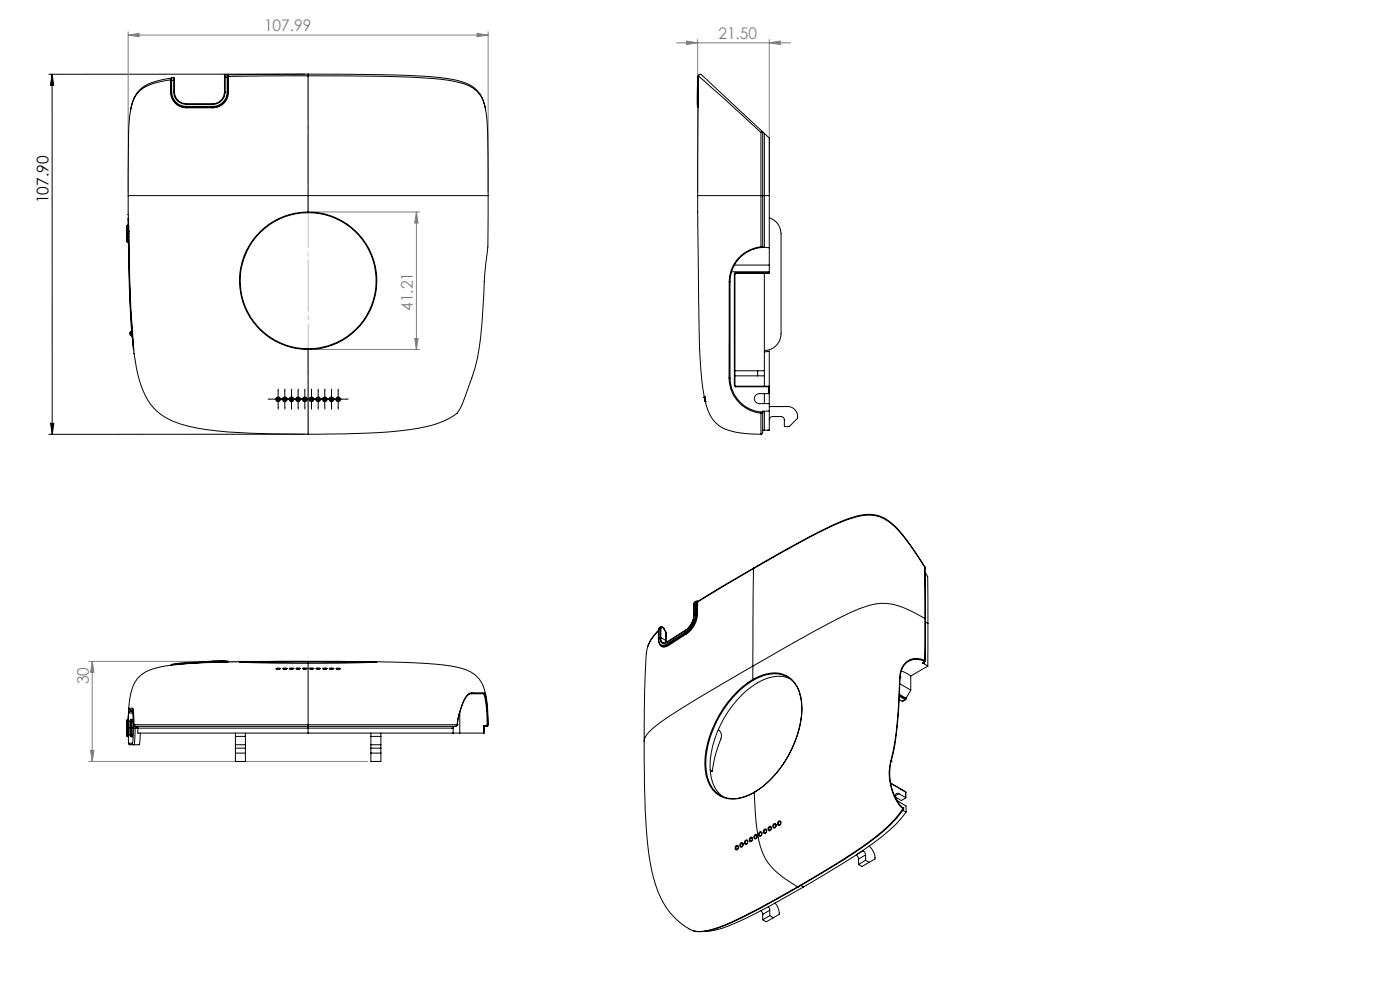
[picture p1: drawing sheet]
<svg xmlns="http://www.w3.org/2000/svg" width="420mm" height="297mm" viewBox="0 0 420 297" stroke-linecap="round" stroke-linejoin="round" font-family="sans-serif">
<defs><g id="words">
<g font-size="4.8" fill="#808080">
<text x="79.2" y="9.4">107.99</text>
<text x="215.5" y="11.7">21.50</text>
<text x="123.9" y="93.2" transform="rotate(-90 123.9 93.2)">41.21</text>
<text x="26.6" y="205.1" transform="rotate(-90 26.6 205.1)">30</text>
</g>
<text font-size="4.8" x="14.6" y="60.9" transform="rotate(-90 14.6 60.9)">107.90</text>
</g></defs>
<g fill="none" stroke="#000" stroke-width=".3">
<path d="M15.6 22.3l.5 3.3h-1zM15.6 22.3l.1 107.9M91.4 22.2l-76.8 .1M81 119.6h22.9M83.4 117.1v5M85.4 117.1v5M87.5 117.1v5M89.4 117.1v5M91.4 117.1v5M93.5 117.1v5M95.5 117.1v5M97.4 117.1v5"/>
<path d="M99.4 117.1v5M101.5 117.1v5M15.2 126.9h1l-.5 3.3zM91.4 130.1l-76.7 .1"/>
</g>
<g fill="none" stroke="#808080" stroke-width=".3">
<path d="M38.5 10.5l3.2-.5v1zM38.5 9.5v48.1M38.5 10.5h107.9M143.1 10l3.3 .5-3.3 .5zM146.4 9.5v48.1M203 12.8h34.1M206 12.3l3.3 .5-3.3 .5zM209.3 11.8v45.8M230.8 12.8l3.3-.5v1zM230.8 11.8v45.8M93.5 63.5h32.4M124.9 63.5v41.2"/>
<path d="M124.9 63.5l.5 3.3h-1zM93.5 104.7h32.4M124.4 101.5h1l-.5 3.2zM26.7 198.2h64.7M27.7 198.2l.5 3.3h-1zM27.7 198.2v30M26.7 228.2h83.5M27.2 224.9h1l-.5 3.3z"/>
</g>
<g fill="none" stroke="#000" stroke-width=".3" stroke-dasharray="15.2 1.3 1.3 1.3">
<path d="M81 119.6h-.5M83 119.6h-.5M83.5 117.1v-.5M85 119.6h-.5M85.5 117.1v-.5M86 119.6h.5M87 119.6h-.5M87.5 117.1v-.5M88 119.6h.5M89 119.6h-.5M89.5 117.1v-.5M90 119.6h.5"/>
<path d="M91 119.6h-.5M91.5 117.1v-.5M92 119.6h.5M93 119.6h-.5M93.5 117.1v-.5M94 119.6h.5M95 119.6h-.5M95.5 117.1v-.5M96 119.6h.5M97 119.6h-.5M97.5 117.1v-.5M98 119.6h.5"/>
<path d="M99 119.6h-.5M99.5 117.1v-.5M100 119.6h.5M101.5 117.1v-.5M102 119.6h.5M104 119.6h.5M83.5 122.1v.5M85.5 122.1v.5M87.5 122.1v.5M89.5 122.1v.5M91.5 122.1v.5M93.5 122.1v.5"/>
<path d="M95.5 122.1v.5M97.5 122.1v.5M99.5 122.1v.5M101.5 122.1v.5"/>
</g>
<path d="M92.4 22.2l.1 107.9" fill="none" stroke="#c0c0c0" stroke-width=".3" stroke-dasharray="15.2 1.3 1.3 1.3" stroke-dashoffset="1.3"/>
<path d="M15.6 22.3l.5 3.3h-1zM15.2 126.9h1l-.5 3.3z" fill="#000"/>
<g fill="#808080">
<path d="M38.5 10.5l3.2-.5v1zM143.1 10l3.3 .5-3.3 .5z"/>
<path d="M230.8 12.8l3.3-.5v1zM206 12.3l3.3 .5-3.3 .5z"/>
<path d="M124.4 101.5h1l-.5 3.2zM124.9 63.5l.5 3.3h-1zM27.2 224.9h1l-.5 3.3zM27.7 198.2l.5 3.3h-1z"/>
</g>
<g fill="none" stroke="#000" stroke-width=".3">
<path d="M51.2 24a16.9 16.9 0 0 0-9.3 3.2 11.8 11.8 0 0 0-3 7.8l-.3 5.7-.1 17.9M51.2 24v3.6M51.2 27.6a4.7 4.7 0 0 0 4.6 4.7M51.2 23.7v.3M51.2 27.6h.1M51.2 24h.1M51.3 23.5a15.2 15.2 0 0 0-9.6 3.7l-1.4 1.9-1.1 3.6M51.3 27.6a4.5 4.5 0 0 0 4.5 4.5M51.3 27.6h.2M51.3 24.1h.2M51.3 23.6v.5M51.3 23.6l-.1 .1"/>
<path d="M51.3 23.5l-.1 .2M51.3 24.1v3.5M51.4 23.4l-.1 .1M51.4 23.4l-.1 .2M51.5 23.3l-.1 .1M51.5 27.6a4.3 4.3 0 0 0 4.3 4.3M51.5 24.1v3.5M51.5 23.4v.7M52.1 23.2l.3 .2v.6M52.1 24l-.6 .1M52.1 24v3.6M52.1 27.6a3.7 3.7 0 0 0 3.7 3.7"/>
<path d="M52.1 27.6h.3M52.1 24h.3M52.1 23.3v.7M52.1 23.2l-.6 .1M52.4 27.6a3.5 3.5 0 0 0 3.4 3.5M52.4 24v3.6M55.8 31.3h8.1M55.8 31.9h8.1M55.8 31.1h8.1M55.8 31.1v.2M55.8 32.1h8.1M55.8 31.9v.2"/>
<path d="M55.8 32.3h8.1M55.8 32.1v.2M63.9 31.9v.2M63.9 31.1v.2M63.9 32.1v.2M67.3 27.6a3.5 3.5 0 0 1-3.4 3.5M67.3 27.6h.3M67.3 23.1h.3M67.3 23.1v4.5M67.5 22.4l-.2 .7M67.6 27.6a3.7 3.7 0 0 1-3.7 3.7M67.6 23.1v4.5"/>
<path d="M67.6 23.1h.6M67.6 23.1v-.7h.6v.7M68.1 22.4h.2M68.2 23.1v4.5M68.2 27.6a4.3 4.3 0 0 1-4.3 4.3M68.2 27.6h.1M68.2 23.1h.1M68.3 22.4v.4M68.3 22.4h.1M68.3 27.6a4.5 4.5 0 0 1-4.4 4.5M68.3 27.6h.2M68.3 22.8v.3"/>
<path d="M68.3 22.9h.2M68.3 22.8l.2 .1M68.3 22.4l.2 .5M68.3 23.1v4.5M68.5 27.6a4.7 4.7 0 0 1-4.6 4.7M68.5 22.9v4.7M68.5 22.9h.1M92.4 22.2a489.7 489.7 0 0 1 38.5 .9 22.1 22.1 0 0 1 11.4 3.2 9.7 9.7 0 0 1 3.4 6.5M92.4 22.2l-24.1 .2M92.4 22.7l27.9 .3a71.6 71.6 0 0 1 18.8 2.1 9.1 9.1 0 0 1 6.7 8.8 301.5 301.5 0 0 1 .6 24.7M92.4 22.7v35.9M92.4 22.7l-23.9 .2"/>
<path d="M92.4 22.2v.5M209.2 27.6h.2M209.2 27.6v4.3M209.3 32l.1 .1M209.3 23.1h.2M209.3 23.1l-.1 4.5M209.4 27.6v1.2M209.4 27.6v4.4M209.5 23.1l-.1 4.5M209.5 22.7a.53 .53 0 0 1 .5-.5 .53 .53 0 0 1 .6 .3l18 16.9M209.5 22.7l18.8 17M209.5 22.7l-.2 35.9"/>
<path d="M209.6 22.8l-.1 .3M209.7 22.5l-.4 .6M228.3 39.7v18.9M228.3 39.7l.5 .1M228.6 39.4l-.3 .3M228.6 39.4l.2 .4M228.6 39.4l.7 .6M228.8 39.8v18.8M38.5 58.6v5.6M38.5 58.6h53.9M92.4 58.6v4.9M92.4 58.6h54"/>
<path d="M146.4 58.6v15.4l-1.1 10.5a129.6 129.6 0 0 1-2.8 25.8 72.1 72.1 0 0 1-5.2 13.2 22.2 22.2 0 0 1-11.7 4.8 214.4 214.4 0 0 1-32.3 1.8h-.9M209.3 58.6h19M209.3 58.6l.4 36.1a164.4 164.4 0 0 0 1.6 24.3M228.3 58.6h.5M228.3 58.6v15.4M228.8 58.6h.5M228.8 58.6v15.4M229.3 58.6h1.5M229.3 40v18.6M229.3 40l1.5 1.4v17.2M229.3 58.6v15.6M230.8 58.6v15.7"/>
<path d="M38 67.8v4.6M38 67.8v.2M38 68v1.8M38 68h.2M38 67.8l.2-.2v.4M38 69.8v.6M38 70.4l.2 .2M38 69.8h.1M38 70.4h.1M38 70.4v1.7M38 72.1v.3M38 72.1h.2"/>
<path d="M38 72.4l.2 .2M38.1 67.6h.2M38.2 69.6l-.2 .2M38.2 69.6h.1M38.2 68v1.6M38.2 68h.1M38.2 69.6v1M38.2 70.6h.1M38.2 72.1v.5M38.2 72.6h.1M38.2 70.6v1.5M38.2 72.1h.1"/>
<path d="M38.3 68v1.6l.2-.2M38.3 67.6v.4M38.3 68h.2M38.3 69.6v1M38.3 70.6l.2 .2M38.3 72.1v.5M38.3 72.1h.2M38.3 72.6l.2 .2M38.3 70.6v1.5M38.5 64.2h.1M38.5 64.2l.2 5.9M38.5 65.6l.1 4.5"/>
<path d="M38.5 67.4v.6M38.5 67.4l-.2 .2M38.5 65.6v1.8M38.5 70.8v1.3M38.5 69.4v1.4M38.5 69.4h.1M38.5 68v1.4M38.5 69.4l-.2 .2M38.5 70.8h.1M38.5 65.3v.3M38.5 72.8l.4 17.4 .6 9.1M38.5 72.1v.7"/>
<path d="M38.6 70.1a427.8 427.8 0 0 0 1.1 30M38.6 70.1h.1M38.7 70.1a553.4 553.4 0 0 0 1.5 35.5v.3M92.4 63.5a20.6 20.6 0 0 1 20.7 20.6 20.6 20.6 0 0 1-20.7 20.6M92.4 63.7a20.4 20.4 0 0 1 20.4 20.4 20.4 20.4 0 0 1-20.4 20.4M92.4 63.5v.2M92.4 63.5a20.6 20.6 0 0 0-20.6 20.6 20.6 20.6 0 0 0 20.6 20.6M92.4 63.7a20.4 20.4 0 0 0-20.4 20.4 20.4 20.4 0 0 0 20.4 20.4M220.3 79.4h10.5M228.3 74a10.5 10.5 0 0 0-9.5 10.5M228.3 74v.2M228.3 74h.5"/>
<path d="M228.3 74.2a10.3 10.3 0 0 0-9.3 10.3M228.6 74.2h-.3M228.6 74.2h.7M228.8 74l-.2 .2M229.3 74.2l1.5 .1M230.8 65.3a5 5 0 0 1 3.5 4.8v29.9a5.1 5.1 0 0 1-5 5.1M230.8 74.3v7.4M39 99.8h.1M39 99.8l.1 .6M39.1 99.8v.6M39.2 99.6l-.2 .2M39.3 99.6v1"/>
<path d="M39.3 99.6l-.2 .2M39.3 99.6h.1M39.3 99.6l.1 1M39.5 99.3h.1M39.5 99.3l.2 1.4M39.5 99.3l-.2 .3M218.8 84.5l-.1 28.8M218.8 84.5h.2M219 84.5v28.7M219.5 81.5h11.1M220.3 82.1h.2M220.3 82.1v33.4"/>
<path d="M220.5 82.1v33.4M220.7 81.7l-.4 .4M220.7 81.7v.2M220.7 81.9l-.2 .2M220.7 81.7h9.9M220.7 81.9h9.9M229.3 81.9v23.2M230.6 81.5l.2 .1M230.6 81.7h.2M230.6 81.7v.2M230.6 81.5v.2M230.8 81.7l-.2 .2"/>
<path d="M39.1 100.4l.2 .2M39.1 100.4h.1M39.3 100.6h.1M39.4 100.6l.2 .1M39.4 100.6l.3 .1M39.6 100.7l.4 3.9M39.6 100.7h.1M39.7 100.1l.3 4.5M39.8 100.1h-.1M40 104.6l.1 .3M40.2 105.9a33.2 33.2 0 0 0 4.9 15.1 18.3 18.3 0 0 0 11.6 6.8 118.1 118.1 0 0 0 24.8 2.2l10.9 .1M40.2 105.9h.1"/>
<path d="M92.4 104.5v.2M92.4 104.7v25.4M211.3 119h.1M211.3 119l.2 .6M211.3 119l.3 1.4-.1-.8M211.4 119.6l-.1-.6 .3 1.3M211.4 119.6l-.1-.6 .3 1.4M211.4 119.6l.1 .1M211.5 119.7l.1 .7M211.5 119.7v.1M218.7 113.3a10.6 10.6 0 0 0 9.6 10.6M219 113.2l-.3 .1"/>
<path d="M219 113.2a10.3 10.3 0 0 0 9.3 10.3M220.3 115.5l.4 .4M220.3 115.5h.2M220.5 115.5l.2 .2M220.5 112.6h6.8M220.5 111.1h6.8M220.7 115.7v.2M220.7 115.9h9.9M220.7 115.7h9.9M227.3 112.6h2M227.3 111.1h2M227.3 111.1v1.5"/>
<path d="M229.3 105.5v5.6M229.3 105.5l1.5-.2v10.6M229.3 118v3M229.3 112.6v3.1M229.3 105.1v.4M229.3 111.1v1.5M230.6 118h-2.8a1.5 1.5 0 0 0-1.5 1.5 1.5 1.5 0 0 0 1.5 1.5h3v2.2M230.6 115.7v.2M230.6 115.7l.2 .2M230.6 115.9h.2M230.6 115.9v2.1M230.8 115.9v2.1h-.2"/>
<path d="M230.8 118v2.9M211.6 120.4a10.4 10.4 0 0 0 9.8 9.2l6.9 .5M211.6 120.4h.1M228.3 123.9v6.2M228.3 123.5v.4M228.3 123.5l.5 .2M228.8 123.7l-.5 .2M228.8 123.7v5.9l-.5 .5M229.3 123.3v5.6M229.3 123.3l-.5-.1v.5M230.8 123.2l-1.5 .1M230.8 123.2v5.7h-2"/>
<path d="M230.8 121.8h5.5a3.1 3.1 0 0 1 3 3.5l-2.5 2.5h-1.5v-2a.96 .96 0 0 0-1-1h-2.5a1.02 1.02 0 0 0-1 1M226.1 170.4l-.3 29.2M226.1 170.4l-16.8 10M226.2 170.2l-16.8 10M226.2 170.2l-.1 .2M277.4 170a68.4 68.4 0 0 0-9.1-12.3 10.7 10.7 0 0 0-11.1-2.9 65 65 0 0 0-14.2 6.1l-16.9 9.5M277.4 170l.1 15.3M277.4 170l.1 .2M277.5 169.9a53.8 53.8 0 0 0-10.5-13.5 11 11 0 0 0-11.2-1.4 116.1 116.1 0 0 0-20.6 10l-9 5.2M277.5 169.9v.3M277.5 169.9l-.1 .1M277.5 170.2l.1 15.3"/>
<path d="M277.5 171.6l.8 1.2 .1 14.1M51.4 199.1v.2M55.8 198.6v.2M55.8 198.8l-4.5 .5M55.8 198.6l-4.3 .5M55.8 198.9l-2.9 .3M55.8 198.8v.1M63.9 198.2v.2M63.9 198.4l-8.1 .4M63.9 198.2l-8.1 .4M63.9 198.4v.1M67.5 198.1l-3.6 .1"/>
<path d="M68.1 198.1l-4.2 .1M68.2 198.1l.1 .2M68.3 198.3l-12.5 .6M68.3 198.3l-4.4 .1M92.4 198.2a454 454 0 0 1 40.8 1.1l4.3 .8a9.5 9.5 0 0 1 8.4 8.8l.4 3.3 .1 5M92.4 198.8v18.4M92.4 198.2l20.6 .2-20.6 .4M92.4 198.2h.1M92.4 198.2a453.8 453.8 0 0 0-40.7 1.1l-4.4 .8a9.5 9.5 0 0 0-8.3 8.8l-.5 6.6M92.4 198.2l-20.5 .2 20.5 .4M92.4 198.2v.2M92.4 198.4l18.6 .1"/>
<path d="M92.4 198.4l-18.5 .1M197.5 191.4l.2 1.1 .7 1M197.5 191.4h.1M197.6 191.4a1.57 1.57 0 0 0 .7 1.8 1.57 1.57 0 0 0 1.9-.3M197.6 191.4h-.1M197.6 189a11.1 11.1 0 0 0-3.9 9l-.3 8.9-.1 15.3M197.6 188.8l-1.9 2.3-1.4 2.8M197.6 188.6l-.1 2.8M197.7 188.6l.1-.3-.2 .3M197.7 188.6l-.1 2.8M197.7 188.6h-.1M197.9 191.1l.2 1 .4 .5 1 .2 .7-.4"/>
<path d="M197.9 191.1h.3M197.9 193.1a1.54 1.54 0 0 0 2.7 .3M198 188.2l-.3 .4M198 188.2l-.1 2.9M198 188.2h.3M198.1 187.9l.4-.1 .5 .5M198.1 187.9l-.4 .3M198.1 187.9l-.1 .3M198.2 191.1l.3 1.2 .3 .2M198.2 191.1l1.5 .8M198.3 188.2l.2-.3 .5 .4M198.3 188.2l-.1 2.9"/>
<path d="M198.9 192.6h.1M199 188.3h.1M199 188.3l.7 1.1M199.1 188.3h.1M199.1 188.3l.6 1.1M199.7 189.4l.1 .2M199.7 191.9l.1 .7v-.6M199.7 189.4l.1 .4M199.7 191.9l.1 .1M199.7 189.4h.1M199.8 192h.1M199.8 189.6v.2"/>
<path d="M199.8 189.6l-.1 2.3M199.8 189.8v2.2M200.2 192.9l.2 .2M200.3 192.3l-.8 .4-.6-.1M200.3 192.3l-.1 .1M200.4 193.1a1.87 1.87 0 0 1-2 .4M200.4 193.1v.1M200.4 193.2l.2 .2M200.4 193.2l-.9 .4h-1M205.6 189l-5.4 3.4M205.6 189.5l-5.4 3.4M205.6 189.5l.1 .2"/>
<path d="M205.6 188.9l-5.3 3.4M205.6 188.9v.1M205.7 189.7l-5.3 3.4M205.7 189.7l.1 .1M205.8 189.8l.2 .2M205.8 189.8l-5.4 3.4M206 190l-5.4 3.4M208.1 184.5a5.6 5.6 0 0 1-2.5 4.4M208.2 180.9l-.1 3.6M208.2 184.4a6 6 0 0 1-2.6 4.6M208.2 184.4l-.1 .1M208.2 180.8v3.6"/>
<path d="M208.2 180.8v.1M208.4 180.5l-.2 .3M208.6 184.2a7.1 7.1 0 0 1-3 5.3M208.6 184.2h.3M208.7 180.5l-.5 .3M208.7 180.5l-.1 3.7M208.7 180.5h.3M208.8 180.2h.5M208.8 180.2l-.6 .7M208.8 180.2l-.1 .3M208.9 184.2a7.3 7.3 0 0 1-3.2 5.5M208.9 184.2h.1"/>
<path d="M209 184.2a7.3 7.3 0 0 1-3.2 5.6M209 184.2h.2M209 180.5l-.1 3.7M209 180.4h.3M209 180.3v.2M209 180.3l.3 .1M209 180.4v3.8M209 180.3v.1M209.2 184.2a7.8 7.8 0 0 1-3.2 5.8M209.3 180.4l-.1 3.8M209.3 180.2l-.3 .1M209.3 180.4h.1"/>
<path d="M209.4 180.2h-.1M209.4 180.2l-.1 .2M225.8 199.6v4M225.8 199.6l-2.1 1.3a310.5 310.5 0 0 0-26.8 16.6l-1.6 1.3a5.5 5.5 0 0 0-2 3.4M276.8 198.7l.5 .2M277.3 198.2a4.7 4.7 0 0 0-6.5 1.9M277.3 198.9l1 .7M277.3 198.2v.2M277.3 198.4h.1M277.3 198.4l-.5 .3M277.3 198.4v.5M277.4 198.4l-.6 .3"/>
<path d="M277.4 197.9a5.1 5.1 0 0 0-7.5 5.1M277.4 197.9l-.1 .3M277.4 197.9l.2 .2M277.5 185.3a34.2 34.2 0 0 0-10.3-4.3 20.5 20.5 0 0 0-11.8 2.4 457.9 457.9 0 0 0-29.6 16.2M277.5 185.3l-.1 12.6M277.5 185.3l.1 .3M277.6 198.1l-.2 .3M277.6 185.5v12.6M277.6 186.4l.8 .5M278.3 199.6l-5.1 3M278.4 186.9l-.1 12.7M38 218.4v.1"/>
<path d="M38 217.9h.1M38 218.2v.3M38 218.2h.1M38 217.9v.3M38 218.5h.1M38 218.5v1.7M38 216.2v1.7M38 215.9v.3M38 218.5l.2 .2M38 216.2h.2M38 218.2h.2M38.2 215.7l-.2 .2"/>
<path d="M38.2 218.2v.5M38.2 217.7v.5M38.2 217.7l-.2 .2M38.2 218.7h.1M38.2 217.7h.1M38.2 215.7v.5M38.2 216.2v1.5M38.2 218.7v1.5M38.2 215.7h.1M38.2 216.2h.1M38.3 215.7l.2-.2v.7M38.3 218.7l.2 .1"/>
<path d="M38.3 218.2v.5M38.3 218.2h.2M38.3 217.7v.5M38.3 218.7l.2 .2M38.3 216.2h.2M38.3 215.7v.5M38.3 216.2v1.5M38.3 218.7v1.5M38.5 218.8v.1M38.5 218.9v1.3M38.5 218.9h.1M38.5 217.5h.1"/>
<path d="M38.5 217.5l-.2 .2M38.5 218.2v.7M38.5 217.5v.7M38.5 216.2v1.3M38.5 218.2h.5M38.6 213.7l-.1 1.8M38.6 213.7h1.1M38.6 213.7h.1M38.7 212.3h1.1M38.7 212.3l-.2 3.2M38.7 212.3v.3l.5 .2M38.9 213.3l-.3 .3"/>
<path d="M38.9 213.3l1.1-.1-.3 .5M38.9 213.3l-.3 .4M39 218.2l.1 2M39 218.2h.1M39.1 216.2l-.1 2M39.1 218.2v2M39.1 216.2v2M39.1 215.9v.3zM39.1 218.2h.2M39.1 216.2h.2M39.2 212.8h.8M39.2 212.8l-.1 .4"/>
<path d="M39.3 215.7l-.2 .5M39.3 215.7v.5M39.3 215.7h.1M39.3 216.2v4M39.3 216.2h.1M39.4 218.2h.2M39.4 215.7v.5M39.4 218.2v2M39.4 216.2h.3M39.4 216.2v2M39.5 216.2l.1-.7 .1 .7M39.6 215.6l-.2 .1"/>
<path d="M39.6 218.2l.1 2M39.6 218.2h.4M39.7 212.8l-.1 .4M39.7 216.2l-.1 2M39.7 213.7l.2 1.1 .1 3.4M39.8 212.3l.2 .6M39.8 212.3l.3 1.3 .1 3.6M40 218.2l-.3 4.5M40 218.2h.5M40.2 217.2l.4 .5h51.8M40.2 217.2h52.2M40.2 217.2h.1"/>
<path d="M40.5 218.2l-.3 5M40.5 217.7v.5M41.1 217.7v.5h.2M41.3 218.2v1.5h51.1M41.3 218.2h94.7M41.3 217.7v.5M42.1 219.7l-.3 3.4-1.6 .1M70.6 219.7v1M73.6 219.7v1M82.8 200.3l.9-.1 .4 .2-.9 .2zM83.9 200.5h-.9M84 200.4l-1.1 .1"/>
<path d="M84.8 200.3h1.3a1.03 1.03 0 0 1-1.4 .1zM84.9 200.4h1.1M85 200.5h.9M86.7 200.3h1.5l-.7 .2zM87.9 200.4l-.9 .1M88 200.4h-1.1M88.8 200.3l.9-.1 .4 .2-.6 .1zM88.9 200.4h1.1M89 200.4h.9M90.8 200.3l.9-.1 .4 .2-.9 .1zM90.9 200.4h1.1M91 200.4h.9"/>
<path d="M92.4 217.2v.5M92.4 217.2h44.7M92.4 217.7h44.1M92.4 217.7v2M92.8 200.3h1.4l-1 .2zM92.9 200.4h1.1M93 200.4h.9M94.8 200.3h1.3l-.6 .2zM94.9 200.4h1.1M95 200.4h.9M96.8 200.3h1.3a.98 .98 0 0 1-1.4 0zM96.9 200.4h1.1"/>
<path d="M97 200.4l.9 .1M98.8 200.3l.3-.1a.61 .61 0 0 1 .9 .2l-.8 .1zM98.9 200.4h1.1M99 200.5h.9M100.8 200.4l.3-.2a.63 .63 0 0 1 1 .3zM100.9 200.4l1.1 .1M101 200.5h.9M111.3 219.7v1M114.3 219.7v1M135.7 219.7h9.4M136 218.2v1.5h-43.6M136 217.7v.5"/>
<path d="M137.1 217.2l-.3 .4-.3 .1M137.1 217.2h.1M137.2 217.2l-.2 .3-.5 .2M137.2 217.2h.1M137.9 213.5v6.2M141.4 207.9a3.2 3.2 0 0 0-2.4 2.6 25.7 25.7 0 0 0-1.8 6.7M141.4 207.9h3.7M141.5 207.6l3.8 .1M141.5 207.6a3.1 3.1 0 0 0-2.3 2.3l-1.5 4-.6 3.3M141.5 207.6l-.1 .3M145.1 207.9a26.3 26.3 0 0 1 1.1 9.3M145.2 218.2l-.1 1.5"/>
<path d="M145.2 217.5v.7M145.2 218.2h.1M145.2 217.5h.6M145.2 217.7v.5M145.3 207.7l-.2 .2M145.3 207.7h.1M145.3 207.7a26.5 26.5 0 0 1 1.1 9.5M146.2 217.2l-.4 .3M146.4 217.2h.1M146.4 217.2h-.2M146.4 217.2l-.3 .4-.3 .1v-.2M146.4 217.2l-.4 .5h-.8v-.2"/>
<path d="M215.5 218.8a2.04 2.04 0 0 1 .8 2.7 34.9 34.9 0 0 0-2.6 9.7M225.8 203.6a10.7 10.7 0 0 1 10.4-.9 9.5 9.5 0 0 1 4.3 7.7 30.6 30.6 0 0 1-8 21.9 25 25 0 0 1-6.2 5.2M225.8 203.6a32 32 0 0 0-14.3 25.3 11 11 0 0 0 4.4 9.6 10.2 10.2 0 0 0 10.4-1M225.8 203.6l.2 .3M226 203.9a10.7 10.7 0 0 1 10-1.2 8.4 8.4 0 0 1 3.9 4.9M226 203.9a31.4 31.4 0 0 0-14.2 25.9 9.7 9.7 0 0 0 5.5 9.1 8.6 8.6 0 0 0 4.5 .3M237 203.4a10.1 10.1 0 0 0-9.7 1.2 31.5 31.5 0 0 0-14.3 25 10.7 10.7 0 0 0 3.9 9.1M239.8 207.6a20.4 20.4 0 0 1-.9 13.4 30.8 30.8 0 0 1-13.2 16.7l-2 .9-2 .6M269.7 209.6l1 .6M269.8 208.1l1.9 1.1M269.8 208.3l1.9 1.1M269.8 208.7l1.7 1"/>
<path d="M269.9 203a119.7 119.7 0 0 1-2.7 25.1M269.9 203l.1 .1M269.9 204.9l3.3 1.9M270 203.1a112.7 112.7 0 0 1-2.6 25.1M270 203.1h.1M270.4 201.1l2.8 1.5M270.8 200.1l-.6 1.7-.1 1.3M271.5 209.7h.1M271.5 209.7l-.8 .5M271.6 209.7l-.9 .5M271.7 209.2v.3M271.7 209.4l-.2 .3"/>
<path d="M271.7 209.4v.1M271.7 209.2v.2M271.7 209.5l-.1 .2M273.2 206.8l-1.5 2.6M273.2 202.6v4.2M38 220.4l.2 .3M38 220.2v.2M38 220.2h.2M38.2 220.2v.5M38.2 220.7h.1M38.2 220.2h.1M38.3 220.2h.2"/>
<path d="M38.3 220.2v.5M38.5 220.9l.1 1.8M38.5 220.2v.7l-.2-.2M38.6 222.8l.5 .4M38.6 222.7h1.1M38.6 222.7l.5 .5M39.1 220.2l.2 .5M39.1 220.2v.3zM39.1 220.2h.2M39.1 223.2h1.1M39.3 220.2v.5M39.3 220.7h.1"/>
<path d="M39.3 220.2h.1M39.4 220.7l.2 .1M39.4 220.2h.3M39.4 220.2v.5M39.7 220.2l-.1 .7-.1-.2M39.7 222.7l.5 .5M70.6 223.2v1M70.6 220.7h3M70.6 224.2v4h3v-4M70.6 225.7h3M70.6 220.7v2.5M70.6 224.2h3"/>
<path d="M70.6 223.2h3M73.6 223.2v1M73.6 220.7v2.5M111.3 223.2v1M111.3 220.7h3M111.3 224.2v4h3v-4M111.3 225.7h3M111.3 220.7v2.5M111.3 224.2h3M111.3 223.2h3M114.3 223.2v1M114.3 220.7v2.5"/>
<path d="M193.3 222.2a262.2 262.2 0 0 0 1.2 32.5 39.1 39.1 0 0 0 6 18.1 16.5 16.5 0 0 0 8.2 6.3 18.5 18.5 0 0 0 9-2 325.4 325.4 0 0 0 21.6-11.3M213.1 230.8l.6 .4M213.7 231.2l-.6 .1M226.3 237.5a65 65 0 0 0 2.2 17.2 20.1 20.1 0 0 0 9.5 10.3l1.3 .8M226.3 237.4v.1M267.2 234.7l4.4 2.6M267.2 234.8l4.5 2.5M267.2 228.1a15.7 15.7 0 0 0 3.7 14.3M267.2 228.1l.2 .1M267.4 228.2a15.2 15.2 0 0 0 3.5 13.9M267.4 228.2h.1M268.7 238.9l1.7 1 1.3-.7v-.2"/>
<path d="M269.7 237.9a.75 .75 0 0 0-1 .1 .75 .75 0 0 0 0 1l.7 1.1 2.4 1.4v1.9M269.7 237.9l2 1.1M269.7 237.9l-1.1 .6M271.6 237.3l.1 .2M271.6 237.3h.1M271.7 237.3v.2M271.7 237.3v1.7M271.7 237.5v1.6M220.8 253.5a.65 .65 0 0 1 .8 .6 .65 .65 0 0 1-.8 .6l-.3-.6zM220.9 253.8a.32 .32 0 0 1 .4-.2 .32 .32 0 0 1 .2 .4l-.3 .6a.49 .49 0 0 1-.3-.8zM222.2 252.7a.62 .62 0 0 1 .8 .4 .62 .62 0 0 1-.5 .8 .62 .62 0 0 1-.7-.5 .62 .62 0 0 1 .4-.7zM223.6 251.8a.62 .62 0 0 1 .8 .5 .62 .62 0 0 1-.5 .7 .62 .62 0 0 1-.7-.4 .62 .62 0 0 1 .4-.8z"/>
<path d="M223.8 252h.1a.43 .43 0 0 1 .3 .5 .43 .43 0 0 1-.5 .3zM225.2 250.9a.62 .62 0 0 1 .5 .8 .62 .62 0 0 1-.9 .3v-.6zM225.2 251.2a.39 .39 0 0 1 .5 .5 .39 .39 0 0 1-.6 .2zM226.4 250.2a.62 .62 0 0 1 .9 .4 .62 .62 0 0 1-.5 .8 .62 .62 0 0 1-.7-.5 .62 .62 0 0 1 .3-.7zM226.5 250.5a.3 .3 0 0 1 .4-.2 .3 .3 0 0 1 .2 .4l-.3 .6a.46 .46 0 0 1-.3-.8zM227.9 249.4a.62 .62 0 0 1 .8 .4 .62 .62 0 0 1-.5 .8 .62 .62 0 0 1-.7-.5 .62 .62 0 0 1 .4-.7zM228 250.4a.45 .45 0 0 1-.2-.6 .45 .45 0 0 1 .7-.1 .58 .58 0 0 1-.5 .8M229.3 248.6a.64 .64 0 0 1 .8 .6 .64 .64 0 0 1-.8 .6l-.3-.4zM229.3 248.9a.32 .32 0 0 1 .5-.2 .32 .32 0 0 1 .1 .4l-.1 .4a.34 .34 0 0 1-.5 .1 .34 .34 0 0 1 0-.5zM230.7 247.8a.58 .58 0 0 1 .7 .6 .58 .58 0 0 1-.9 .3l-.1-.6zM230.9 247.9a.43 .43 0 0 1 .5 .5 .43 .43 0 0 1-.7 .3zM232.1 246.9a.58 .58 0 0 1 .7 .7 .58 .58 0 0 1-.9 .3z"/>
<path d="M232.3 247.1a.4 .4 0 0 1 .5 .5 .4 .4 0 0 1-.6 .3zM233.5 246.1a.64 .64 0 0 1 .9 .6 .64 .64 0 0 1-.9 .7l-.2-.4zM256.9 256.2l.5 .5 .2 .8M257.6 257.5v1.6M258.8 254.9l.2 .1M259 255l.5 .5 .2 .7M259 255l-2 1.1M259.7 257.8l1 .6M259.7 256.2v1.6M259.7 257.8l-2.1 1.3M259.7 256.2l-2.1 1.3M260.7 253.6a4.9 4.9 0 0 1 1.8 3.9l-1.8 .9"/>
<path d="M260.7 258.4l-2.1 1.3-1-.6M270.8 242.8l1 .6M270.9 242.4a51.6 51.6 0 0 1-14.6 13l-17 10.4M270.9 242.4l.1 .2M270.9 242.2l.1 .4M270.9 242.2h.1M270.9 242.2v.2M271 242.6a44.1 44.1 0 0 1-12.6 11.5l-8.2 5.4-10.7 6.3M271.8 243.4a46.9 46.9 0 0 1-12.5 11.2l-6.3 4.1-11.9 7.1M228.3 272.9l.5 1.1M228.8 274v1.7M230.5 271.7l.4 1.1"/>
<path d="M230.9 274.4l1.1 .7M230.9 272.8v1.6M230.9 274.4l-2.1 1.3M230.9 272.8l-2.1 1.2M232 275.1l-2.1 1.2-1.1-.6M232.5 270.6l1.1 2 .2 1.4-1.8 1.1M239.3 265.8h.2M239.5 265.8a166.6 166.6 0 0 1-23.8 12.2 12.9 12.9 0 0 1-7.7 1M240.3 265.4l.8 .4M241.1 265.8l-1.1 .6a172.3 172.3 0 0 1-23.4 11.8l-3.4 .8-1.5 .1"/>
<circle cx="83.4" cy="119.7" r=".71"/>
<circle cx="83.5" cy="119.7" r=".5"/>
<circle cx="85.4" cy="119.7" r=".5"/>
<circle cx="85.4" cy="119.7" r=".71"/>
<circle cx="87.4" cy="119.7" r=".5"/>
<circle cx="87.5" cy="119.7" r=".71"/>
<circle cx="89.4" cy="119.7" r=".7"/>
<circle cx="89.5" cy="119.7" r=".5"/>
<circle cx="91.4" cy="119.7" r=".71"/>
<circle cx="91.4" cy="119.6" r=".49"/>
<circle cx="93.4" cy="119.6" r=".51"/>
<circle cx="93.5" cy="119.7" r=".7"/>
<circle cx="95.4" cy="119.7" r=".7"/>
<circle cx="95.5" cy="119.7" r=".5"/>
<circle cx="97.4" cy="119.7" r=".71"/>
<circle cx="97.4" cy="119.6" r=".49"/>
<circle cx="99.4" cy="119.7" r=".5"/>
<circle cx="99.4" cy="119.7" r=".71"/>
<circle cx="101.4" cy="119.7" r=".7"/>
<circle cx="101.5" cy="119.7" r=".5"/>
<circle cx="222.5" cy="253.2" r=".45"/>
<circle cx="233.9" cy="246.7" r=".44"/>
</g>
<use href="#words"/>
</svg>
